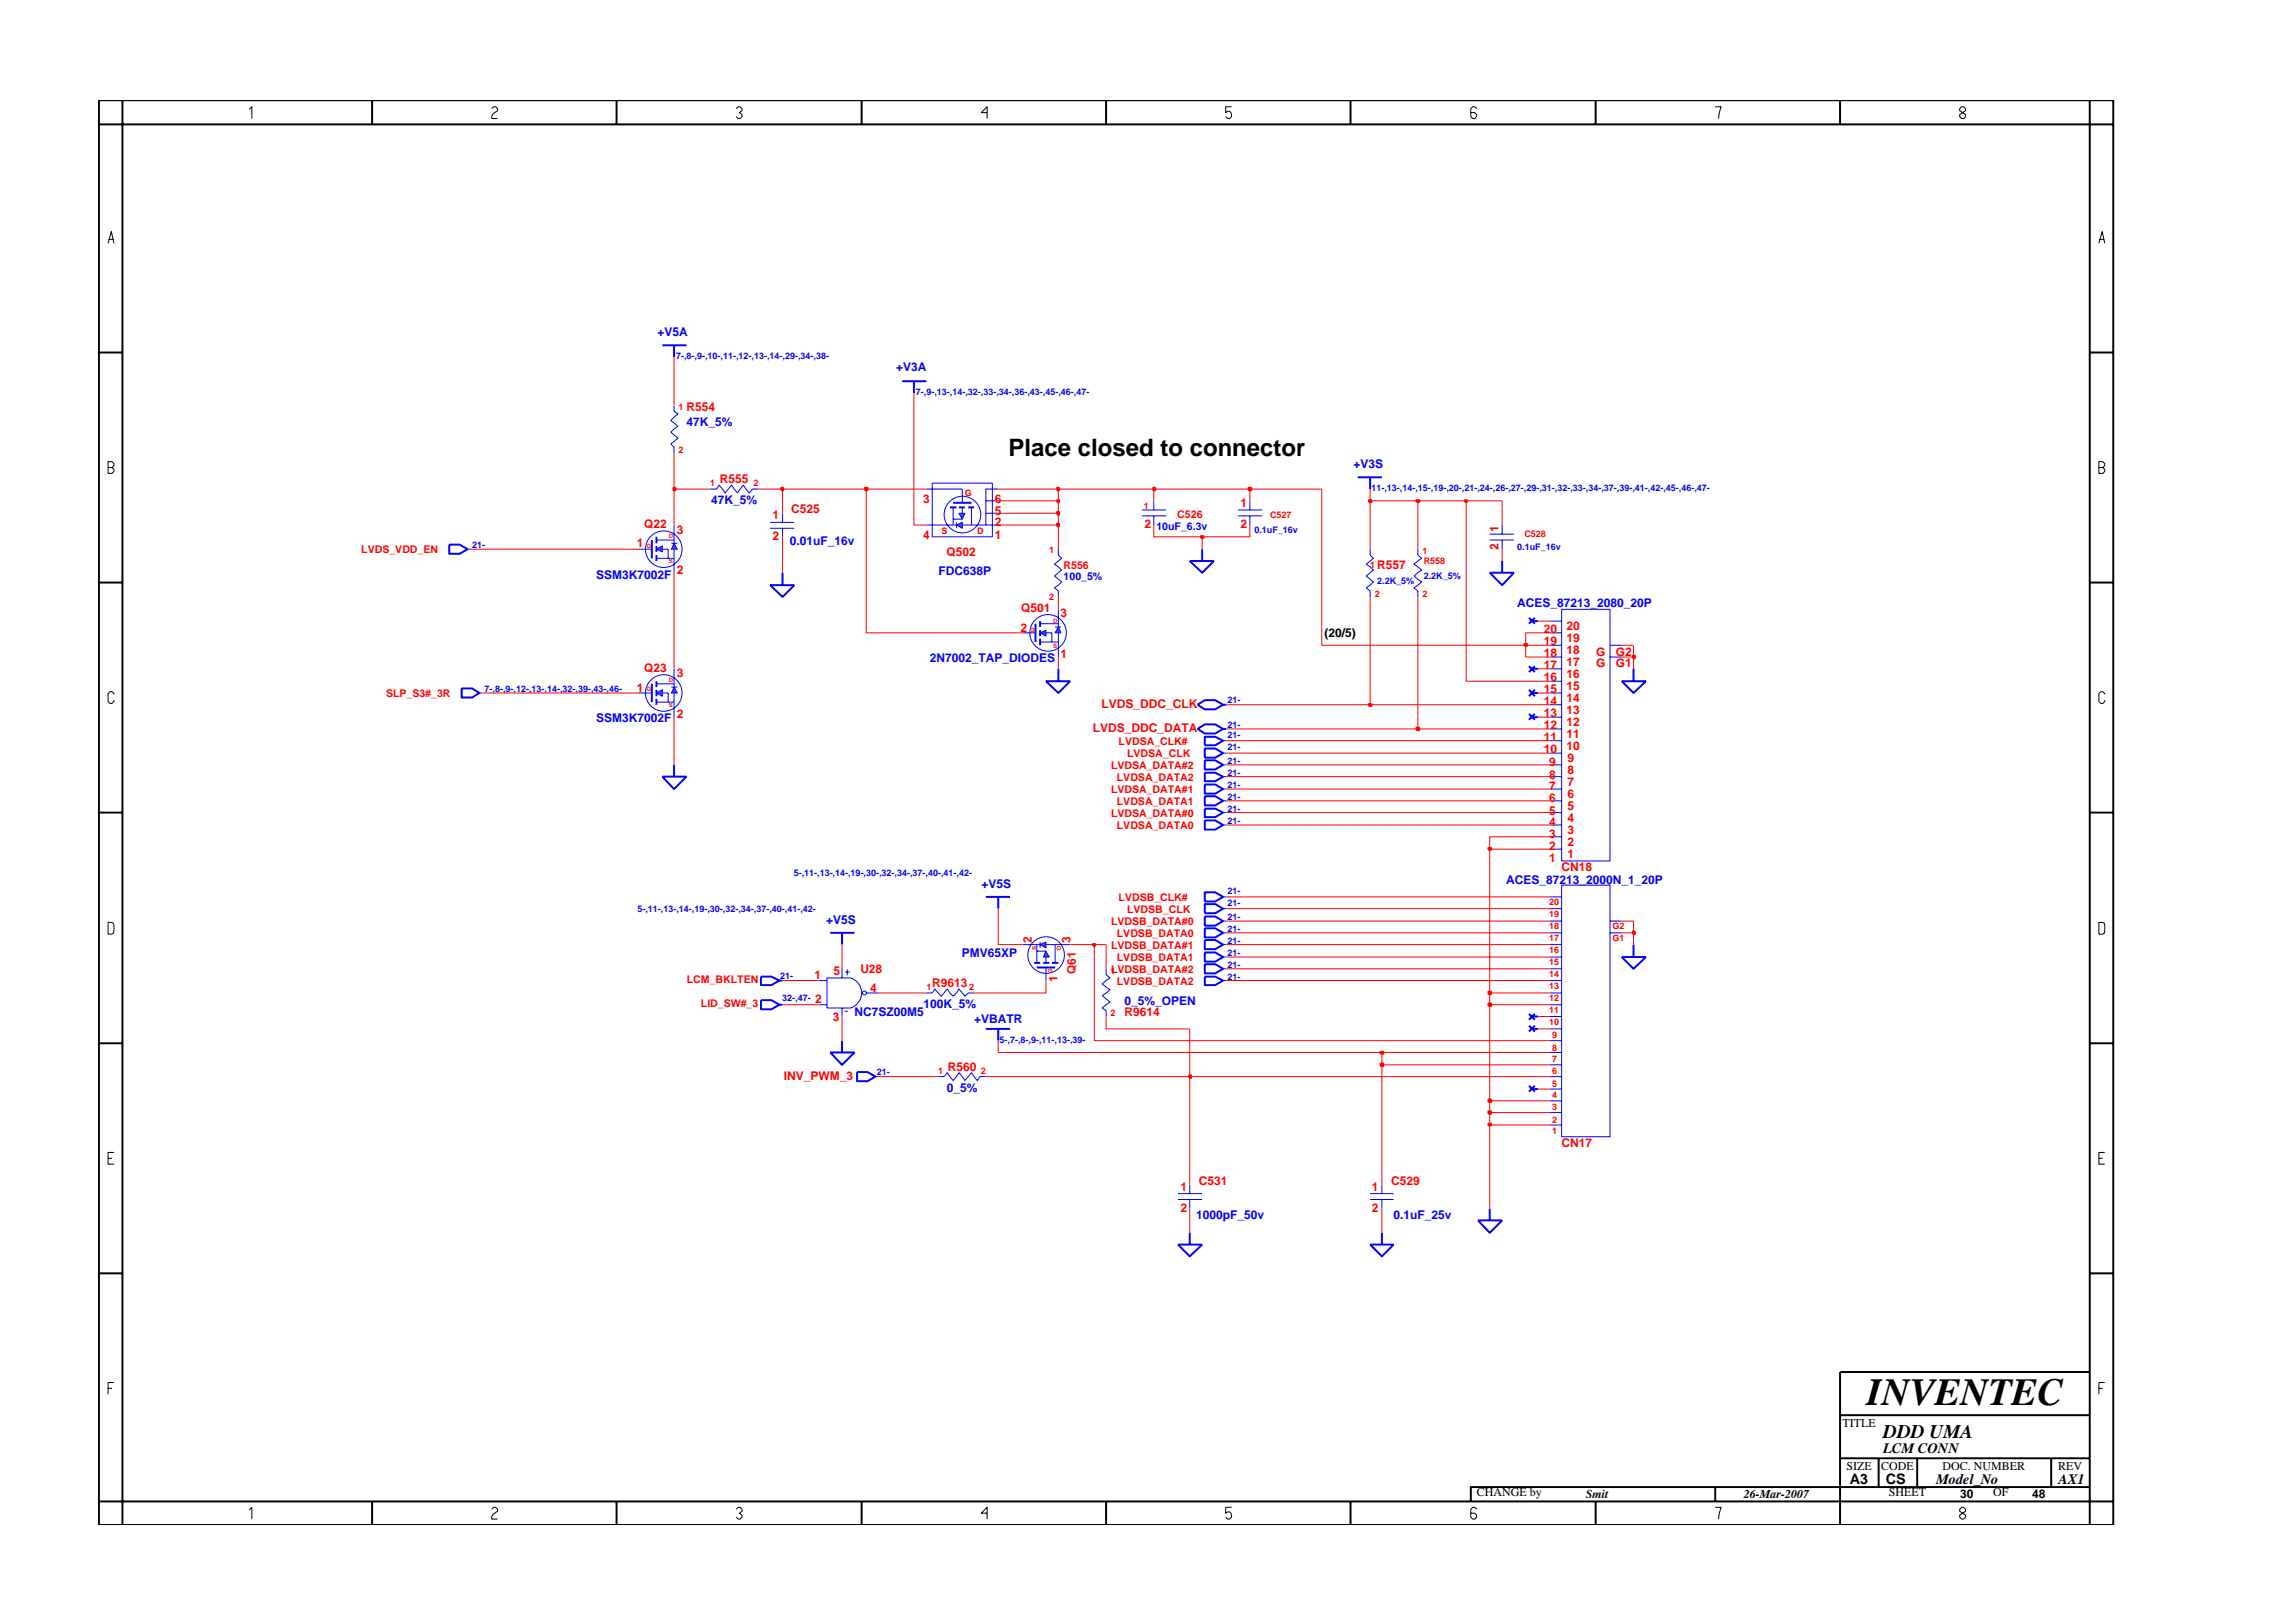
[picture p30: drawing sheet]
<svg xmlns="http://www.w3.org/2000/svg" width="297mm" height="210mm" viewBox="0 0 297 210" stroke-linecap="round" stroke-linejoin="round" font-family="sans-serif">
<defs><g id="words">
<text font-size="5" x="241.8" y="182">INVENTEC</text>
<text font-size="3.1" x="130.6" y="59.1">Place closed to connector</text>
<text font-size="2.5" x="244" y="186.3">DDD UMA</text>
<g font-size="1.9">
<text x="244" y="188.2">LCM CONN</text>
<text x="239.6" y="192.2">A3</text>
<text x="244.3" y="192.3">CS</text>
<text x="250.8" y="192.2">Model_No</text>
<text x="266.6" y="192.2">AX1</text>
</g>
<g font-size="1.6" fill="#00f">
<text x="85.2" y="43.5">+V5A</text>
<text x="116.1" y="48">+V3A</text>
<text x="88.9" y="55.2">47K_5%</text>
<text x="92.1" y="65.3">47K_5%</text>
<text x="175.3" y="60.6">+V3S</text>
<text x="102.3" y="70.6">0.01uF_16v</text>
<text x="77.2" y="75">SSM3K7002F</text>
<text x="121.6" y="74.5">FDC638P</text>
<text x="196.5" y="78.7">ACES_87213_2080_20P</text>
<text x="120.4" y="85.8">2N7002_TAP_DIODES</text>
<text x="77.2" y="93.6">SSM3K7002F</text>
<text x="107" y="119.7">+V5S</text>
<text x="127.2" y="115">+V5S</text>
<text x="195.1" y="114.5">ACES_87213_2000N_1_20P</text>
<text x="124.6" y="124">PMV65XP</text>
<text x="110.7" y="131.7">NC7SZ00M5</text>
<text x="119.6" y="130.6">100K_5%</text>
<text x="145.7" y="130.2">0_5%_OPEN</text>
<text x="126.2" y="132.5">+VBATR</text>
<text x="122.7" y="141.4">0_5%</text>
<text x="155" y="157.9">1000pF_50v</text>
<text x="180.5" y="157.9">0.1uF_25v</text>
</g>
<g font-size="1.6" fill="#f00">
<text x="88.9" y="53.3">R554</text>
<text x="93.3" y="62.6">R555</text>
<text x="119.6" y="65.1">3</text>
<text x="128.9" y="65.1">6</text>
<text x="160.7" y="65.7">1</text>
<text x="82.5" y="70.9">1</text>
<text x="83.5" y="68.4">Q22</text>
<text x="87.7" y="69.1">3</text>
<text x="100.1" y="67.3">1</text>
<text x="100.1" y="69.9">2</text>
<text x="102.5" y="66.5">C525</text>
<text x="119.6" y="69.8">4</text>
<text x="122.6" y="72">Q502</text>
<text x="128.9" y="69.8">1</text>
<text x="128.9" y="68.2">2</text>
<text x="128.9" y="66.7">5</text>
<text x="148.3" y="68.4">2</text>
<text x="160.7" y="68.4">2</text>
<text x="194.1" y="71.3" transform="rotate(-90 194.1 71.3)">2</text>
<text x="194.1" y="68.9" transform="rotate(-90 194.1 68.9)">1</text>
<text x="87.7" y="74.4">2</text>
<text x="178.4" y="73.7">R557</text>
<text x="132.2" y="81.8">2</text>
<text x="132.3" y="79.3">Q501</text>
<text x="137.4" y="80">3</text>
<text x="200" y="83.6">19</text>
<text x="200" y="82">20</text>
<text x="202.9" y="83.1">19</text>
<text x="202.9" y="81.6">20</text>
<text x="82.5" y="89.6">1</text>
<text x="83.5" y="87.1">Q23</text>
<text x="87.7" y="87.7">3</text>
<text x="137.4" y="85.2">1</text>
<text x="200" y="85.1">18</text>
<text x="200" y="89.8">15</text>
<text x="200" y="88.3">16</text>
<text x="200" y="86.6">17</text>
<text x="202.9" y="89.4">15</text>
<text x="202.9" y="87.8">16</text>
<text x="202.9" y="86.3">17</text>
<text x="202.9" y="84.8">18</text>
<text x="206.8" y="86.5">G</text>
<text x="206.8" y="84.9">G</text>
<text x="209.3" y="86.4">G1</text>
<text x="209.3" y="84.9">G2</text>
<text x="87.7" y="93">2</text>
<text x="141.6" y="94.8">LVDS_DDC_DATA</text>
<text x="142.7" y="91.7">LVDS_DDC_CLK</text>
<text x="200" y="96">11</text>
<text x="200" y="94.4">12</text>
<text x="200" y="92.9">13</text>
<text x="200" y="91.3">14</text>
<text x="202.9" y="95.6">11</text>
<text x="202.9" y="94.1">12</text>
<text x="202.9" y="92.5">13</text>
<text x="202.9" y="90.9">14</text>
<text x="200" y="97.6">10</text>
<text x="200.7" y="100.9">8</text>
<text x="200.7" y="99.3">9</text>
<text x="202.9" y="97.1">10</text>
<text x="203" y="101.8">7</text>
<text x="203" y="100.3">8</text>
<text x="203" y="98.7">9</text>
<text x="200.7" y="105.5">5</text>
<text x="200.7" y="103.9">6</text>
<text x="200.7" y="102.4">7</text>
<text x="200.7" y="107">4</text>
<text x="203" y="103.4">6</text>
<text x="203" y="106.4">4</text>
<text x="203" y="104.9">5</text>
<text x="200.7" y="110.2">2</text>
<text x="200.7" y="108.6">3</text>
<text x="200.7" y="111.7">1</text>
<text x="202.3" y="112.9">CN18</text>
<text x="203" y="109.6">2</text>
<text x="203" y="108">3</text>
<text x="203" y="111.2">1</text>
<text x="133.7" y="122.2" transform="rotate(-90 133.7 122.2)">2</text>
<text x="138.7" y="122.1" transform="rotate(-90 138.7 122.1)">3</text>
<text x="105.5" y="126.9">1</text>
<text x="105.6" y="130">2</text>
<text x="108" y="126.3">5</text>
<text x="111.4" y="126.1">U28</text>
<text x="112.7" y="128.5">4</text>
<text x="120.8" y="127.9">R9613</text>
<text x="137" y="127.2" transform="rotate(-90 137 127.2)">1</text>
<text x="139.3" y="126.2" transform="rotate(-90 139.3 126.2)">Q61</text>
<text x="145.7" y="131.7">R9614</text>
<text x="107.9" y="132.3">3</text>
<text x="101.5" y="139.9">INV_PWM_3</text>
<text x="122.8" y="138.7">R560</text>
<text x="202.3" y="148.6">CN17</text>
<text x="152.9" y="154.3">1</text>
<text x="155.3" y="153.5">C531</text>
<text x="177.7" y="154.3">1</text>
<text x="180.2" y="153.5">C529</text>
<text x="152.9" y="157">2</text>
<text x="177.7" y="157">2</text>
</g>
<g font-size="1.6">
<text x="171.6" y="82.6">(20/5)</text>
<text x="238.7" y="184.8">TITLE</text>
<text x="239.2" y="190.4">SIZE</text>
<text x="243.7" y="190.4">CODE</text>
<text x="251.6" y="190.4">DOC. NUMBER</text>
<text x="266.6" y="190.4">REV</text>
<text x="191.3" y="193.9">CHANGE by</text>
<text x="205.4" y="194.1">Smit</text>
<text x="225.9" y="194.1">26-Mar-2007</text>
<text x="244.7" y="193.9">SHEET</text>
<text x="253.9" y="194.1">30</text>
<text x="258.2" y="193.9">OF</text>
<text x="263.3" y="194.1">48</text>
</g>
<g font-size="1.4" fill="#f00">
<text x="46.8" y="71.7">LVDS_VDD_EN</text>
<text x="152.5" y="67.2">C526</text>
<text x="137.8" y="73.7">R556</text>
<text x="50" y="90.3">SLP_S3#_3R</text>
<text x="143.9" y="99.6">LVDSA_DATA#2</text>
<text x="144.7" y="101.1">LVDSA_DATA2</text>
<text x="144.9" y="96.5">LVDSA_CLK#</text>
<text x="146" y="98.1">LVDSA_CLK</text>
<text x="143.9" y="105.8">LVDSA_DATA#0</text>
<text x="143.9" y="102.7">LVDSA_DATA#1</text>
<text x="144.7" y="107.4">LVDSA_DATA0</text>
<text x="144.7" y="104.3">LVDSA_DATA1</text>
<text x="143.9" y="119.8">LVDSB_DATA#0</text>
<text x="144.9" y="116.7">LVDSB_CLK#</text>
<text x="146" y="118.2">LVDSB_CLK</text>
<text x="143.9" y="122.9">LVDSB_DATA#1</text>
<text x="144.7" y="124.5">LVDSB_DATA1</text>
<text x="144.7" y="121.4">LVDSB_DATA0</text>
<text x="89" y="127.4">LCM_BKLTEN</text>
<text x="90.8" y="130.5">LID_SW#_3</text>
<text x="143.9" y="126">LVDSB_DATA#2</text>
<text x="144.7" y="127.5">LVDSB_DATA2</text>
</g>
<g font-size="1.4" fill="#00f">
<text x="149.8" y="68.6">10uF_6.3v</text>
<text x="137.8" y="75.1">100_5%</text>
</g>
<g font-size="1.2" fill="#00f">
<text x="87.6" y="46.5">7-,8-,9-,10-,11-,12-,13-,14-,29-,34-,38-</text>
<text x="118.6" y="51.2">7-,9-,13-,14-,32-,33-,34-,36-,43-,45-,46-,47-</text>
<text x="177.7" y="63.6">11-,13-,14-,15-,19-,20-,21-,24-,26-,27-,29-,31-,32-,33-,34-,37-,39-,41-,42-,45-,46-,47-</text>
<text x="61.2" y="71">21-</text>
<text x="162.5" y="69">0.1uF_16v</text>
<text x="196.5" y="71.3">0.1uF_16v</text>
<text x="178.4" y="75.6">2.2K_5%</text>
<text x="184.4" y="75">2.2K_5%</text>
<text x="62.8" y="89.7">7-,8-,9-,12-,13-,14-,32-,39-,43-,46-</text>
<text x="159" y="91.1">21-</text>
<text x="159" y="95.6">21-</text>
<text x="159" y="94.3">21-</text>
<text x="159" y="100.5">21-</text>
<text x="159" y="99">21-</text>
<text x="159" y="97.2">21-</text>
<text x="159" y="103.7">21-</text>
<text x="159" y="102.1">21-</text>
<text x="159" y="105.2">21-</text>
<text x="159" y="106.7">21-</text>
<text x="102.8" y="113.4">5-,11-,13-,14-,19-,30-,32-,34-,37-,40-,41-,42-</text>
<text x="82.6" y="118.1">5-,11-,13-,14-,19-,30-,32-,34-,37-,40-,41-,42-</text>
<text x="159" y="117.3">21-</text>
<text x="159" y="119.2">21-</text>
<text x="159" y="115.8">21-</text>
<text x="159" y="125.4">21-</text>
<text x="159" y="122.3">21-</text>
<text x="159" y="120.8">21-</text>
<text x="159" y="123.8">21-</text>
<text x="101" y="126.8">21-</text>
<text x="101.3" y="129.7">32-,47-</text>
<text x="159" y="126.9">21-</text>
<text x="129.5" y="135.1">5-,7-,8-,9-,11-,13-,39-</text>
<text x="113.6" y="139.3">21-</text>
</g>
<g font-size="1.2" fill="#f00">
<text x="87.9" y="53.1">1</text>
<text x="87.9" y="58.7">2</text>
<text x="92" y="62.9">1</text>
<text x="97.6" y="62.9">2</text>
<text x="125" y="64.2">G</text>
<text x="148.2" y="65.9">1</text>
<text x="121.9" y="69.2">S</text>
<text x="126.6" y="69.2">D</text>
<text x="135.9" y="71.7">1</text>
<text x="164.5" y="67.2">C527</text>
<text x="184.3" y="71.8">1</text>
<text x="197.5" y="69.6">C528</text>
<text x="135.9" y="77.8">2</text>
<text x="177.5" y="73.5">1</text>
<text x="178.1" y="77.3">2</text>
<text x="184.3" y="77.3">2</text>
<text x="184.4" y="73.1">R558</text>
<text x="200.7" y="117.2">20</text>
<text x="200.7" y="118.8">19</text>
<text x="200.7" y="125">15</text>
<text x="200.7" y="123.5">16</text>
<text x="200.7" y="121.9">17</text>
<text x="200.7" y="120.4">18</text>
<text x="208.9" y="121.9">G1</text>
<text x="208.9" y="120.4">G2</text>
<text x="120" y="128.2">1</text>
<text x="125.5" y="128.2">2</text>
<text x="143.9" y="126.2">1</text>
<text x="143.9" y="131.7">2</text>
<text x="200.7" y="129.7">12</text>
<text x="200.7" y="128.2">13</text>
<text x="200.7" y="126.6">14</text>
<text x="200.7" y="131.2">11</text>
<text x="200.7" y="132.8">10</text>
<text x="201.1" y="137.6">7</text>
<text x="201.1" y="136.1">8</text>
<text x="201.1" y="134.5">9</text>
<text x="121.5" y="139.1">1</text>
<text x="127.1" y="139.1">2</text>
<text x="201.1" y="143.8">3</text>
<text x="201.1" y="142.3">4</text>
<text x="201.1" y="140.8">5</text>
<text x="201.1" y="139.2">6</text>
<text x="201.1" y="145.4">2</text>
<text x="201.1" y="147">1</text>
</g>
<g font-size=".8" fill="#f00">
<text x="83.8" y="70.9">G</text>
<text x="86.6" y="69.8">D</text>
<text x="86.6" y="73">S</text>
<text x="133.5" y="81.9">G</text>
<text x="136.4" y="80.7">D</text>
<text x="136.4" y="83.9">S</text>
<text x="83.8" y="89.6">G</text>
<text x="86.6" y="88.4">D</text>
<text x="86.6" y="91.6">S</text>
<text x="134.3" y="123" transform="rotate(-90 134.3 123)">S</text>
<text x="137.5" y="123" transform="rotate(-90 137.5 123)">D</text>
<text x="136.3" y="126" transform="rotate(-90 136.3 126)">G</text>
</g>
</g></defs>
<path d="M123.5 65.1h2.3M156.1 95.4h1.3l1 .6-1 .5h-1.3z" fill="none" stroke="#00f" stroke-width=".25"/>
<path d="M124.7 63.4v1.7M158.4 96h.5" fill="none" stroke="#00f" stroke-width=".13"/>
<path d="M123.9 68l.8-.3v.7z" fill="#3c3cc8"/>
<path d="M123.9 68l.8-.3v.7zM123.9 67.7v.7" fill="none" stroke="#00f" stroke-width=".13"/>
<path d="M124.2 66.5h.8l-.3 .8z" fill="#3c3cc8"/>
<g fill="none" stroke="#00f" stroke-width=".13">
<path d="M60.6 71.1h.3M92 63.4h.8l.4-.5 .7 1 .9-1 .7 1 .8-1 .8 1 .4-.5h.7M120 68h3.9M120 63.4h4.7M120.8 62.6h7.8v6.9h-7.8zM123.5 65.7v2.3M123.5 67.3h1.2M124.2 66.5h.8l-.3 .8zM124.7 68h4.6M124.7 65.7v.8M125.8 65.7v2.3M127.7 64.9h1.6"/>
<path d="M127.7 66.5h1.6M129.3 63.4h-1.6v4.6M160.4 66.1h3.1M160.4 66.8h3.1M161.9 64.9v1.2M161.9 66.8v1.2M62.1 89.8h.4M132.4 82h1.7M158.4 100.6h.5M158.4 117.7h.5M158.4 119.3h.5M158.4 124h.5"/>
<circle cx="124.7" cy="66.7" r="2.37"/>
</g>
<g fill="none" stroke="#00f" stroke-width=".25">
<path d="M116.9 49.4h3.1M118.4 49.4v1.5M58.2 70.6h1.3l1.1 .5-1.1 .6h-1.3zM123 65.7h.9M124.2 65.7h.8M125.4 65.7h.8M154.1 72.7h3.2l-1.6 1.5zM155.7 71.1v1.6M193 74.2h3.1l-1.5 1.6zM194.6 72.7v1.5M59.8 89.2h1.4l.9 .6-.9 .6h-1.4zM134.1 80.8v2.4"/>
<path d="M135.5 88.3h3.1l-1.5 1.5zM137.1 86.6v1.7M198.1 80l.7 .8M198.4 80.5h.8M198.8 80l-.7 .8M156.1 100.1h1.3l1 .5-1 .6h-1.3zM156.1 117.1h1.3l1 .6-1 .6h-1.3zM156.1 118.7h1.3l1 .6-1 .6h-1.3zM98.6 126.5h1.3l1.1 .5-1.1 .6h-1.3zM101 127h.4M107.6 120.8h3.1M109.1 120.8v1.6"/>
<path d="M156.1 123.4h1.3l1 .6-1 .6h-1.3zM198.1 132.9l.7 .7M198.4 133.3h.8M198.8 132.9l-.7 .7"/>
</g>
<path d="M137.1 81.2l.3 .8h-.7z" fill="#3c3cc8"/>
<path d="M136.7 81.2h.7M137.1 81.2l.3 .8h-.7z" fill="none" stroke="#00f" stroke-width=".13"/>
<path d="M134.7 82l.8-.4v.8z" fill="#3c3cc8"/>
<g fill="none" stroke="#00f" stroke-width=".13">
<path d="M137.1 78.9v2.3M82.7 89.8h1.7M134.7 82l.8-.4v.8zM134.7 83.2h2.4M134.7 80.8h2.4M135.5 82h.8v1.2M137.1 82v3.1M158.4 97.6h.5M158.4 106.9h.5M121.5 139.5h.8l.4-.5 .8 1 .7-1 .8 1 .8-1 .8 1 .3-.5h.8"/>
<circle cx="135.8" cy="82" r="2.37"/>
</g>
<g fill="none" stroke="#00f" stroke-width=".25">
<path d="M84.4 88.6v2.4M134.7 80.5v.7M134.7 81.6v.8M134.7 82.7v.9M156.1 97h1.3l1 .6-1 .6h-1.3zM198.1 89.4l.7 .8M198.4 89.8h.8M198.8 89.4l-.7 .8M127.7 116.2h3.1M129.3 116.2v1.5M156.1 106.3h1.3l1 .6-1 .6h-1.3zM98.6 129.6h1.3l1.1 .6-1.1 .6h-1.3z"/>
<path d="M101 130.2h.4M154.1 159.7v1.5M191.5 158.1h3.1l-1.6 1.6zM193 156.6v1.5M198.1 140.7l.7 .7M198.4 141.1h.8M198.8 140.7l-.7 .7M152.6 161.2h3.1l-1.6 1.6z"/>
</g>
<path d="M87.3 89l.4 .8h-.7z" fill="#3c3cc8"/>
<path d="M87 89h.7M87.3 89l.4 .8h-.7z" fill="none" stroke="#00f" stroke-width=".13"/>
<path d="M85 89.8l.8-.4v.8z" fill="#3c3cc8"/>
<g fill="none" stroke="#00f" stroke-width=".13">
<path d="M99.8 67.7h3.1M99.8 68.4h3.1M101.4 66.5v1.2M101.4 68.4v1.1M85 89.8l.8-.4v.8zM85 91h2.3M85 88.6h2.3M85.8 89.8h.8v1.2M87.3 86.6v2.4M87.3 89.8v3.1M135.5 125.3v1.7"/>
<circle cx="86" cy="89.8" r="2.37"/>
</g>
<path d="M85 88.3v.7M85 89.4v.8M85 90.5v.8M107.6 136.3h3.1l-1.6 1.7zM109.1 134.8v1.5M134.3 125.3h2.4" fill="none" stroke="#00f" stroke-width=".25"/>
<path d="M134.7 122.4l.8-.4v.8z" fill="#3c3cc8"/>
<path d="M134.7 122.4l.8-.4v.8zM134.7 122v.8" fill="none" stroke="#00f" stroke-width=".13"/>
<path d="M135.5 123.2l.4 .8h-.7z" fill="#3c3cc8"/>
<g fill="none" stroke="#00f" stroke-width=".13">
<path d="M82.7 71.1h1.7M137.1 71.1v.8l.4 .4-.9 .8 .9 .8-.9 .7 .9 .8-.9 .7 .5 .5v.7M147.9 66.1h3.2M147.9 66.8h3.2M149.5 64.9v1.2M149.5 66.8v1.2M193 69.2h3.1M193 70h3.1M194.6 68v1.2M194.6 70v1.1M158.4 105.3h.5M120 128.6h.8l.3-.5 .8 1 .8-1 .8 1 .7-1 .8 1 .4-.5h.8"/>
<path d="M132.4 122.4h2.3M134.3 122.4v2.3M134.3 123.2h1.2M135.5 123.2l.4 .8h-.7zM135.5 122.4h3.1M135.5 124v.7M136.7 122.4v2.3M158.4 122.4h.5M158.4 120.8h.5"/>
<circle cx="135.5" cy="123.7" r="2.37"/>
</g>
<g fill="none" stroke="#00f" stroke-width=".25">
<path d="M84.4 70v2.3M99.8 75.8h3.1l-1.5 1.5zM101.4 74.2v1.6M175.9 61.8h3.1M177.5 61.8v1.6M156.1 104.8h1.3l1 .5-1 .6h-1.3zM134 124.7h.7M135.2 124.7h.7M136.3 124.7h.8M156.1 121.8h1.3l1 .6-1 .6h-1.3zM156.1 120.3h1.3l1 .5-1 .6h-1.3zM198.1 131.3l.7 .8"/>
<path d="M198.4 131.7h.8M198.8 131.3l-.7 .8"/>
</g>
<path d="M87.3 70.4l.4 .7h-.7z" fill="#3c3cc8"/>
<path d="M87 70.4h.7M87.3 70.4l.4 .7h-.7z" fill="none" stroke="#00f" stroke-width=".13"/>
<path d="M85 71.1l.8-.4v.8z" fill="#3c3cc8"/>
<g fill="none" stroke="#00f" stroke-width=".13">
<path d="M87.3 52.5v.8l.5 .3-.9 .9 .9 .7-.9 .8 .9 .8-.9 .7 .4 .4v.8M85 71.1l.8-.4v.8zM85 72.3h2.3M85 70h2.3M85.8 71.1h.8v1.2M87.3 68v2.4M87.3 71.1v3.1M177.5 71.1v.8l.4 .4-.9 .8 .9 .8-.9 .7 .9 .8-.9 .7 .5 .5v.7M183.7 71.1v.8l.5 .4-1 .8 1 .8-1 .7 1 .8-1 .7 .5 .5v.7M202.3 78.9h6.3v32.6h-6.3zM158.4 99.1h.5M200.8 99.1h1.5"/>
<path d="M200.8 96h1.5M200.8 97.6h1.5M200.8 92.9h1.5M200.8 94.4h1.5M200.8 89.8h1.5M200.8 91.3h1.5M200.8 86.6h1.5M200.8 88.3h1.5M200.8 83.6h1.5M200.8 85.1h1.5M200.8 80.5h1.5M200.8 82h1.5"/>
<path d="M208.6 83.6h1.5M208.6 85.1h1.5M158.4 116.2h.5M158.4 102.2h.5M158.4 103.7h.5M200.8 119.3h1.5M200.8 116.2h1.5M200.8 117.7h1.5M200.8 108.4h1.5M200.8 110h1.5M200.8 105.3h1.5M200.8 106.9h1.5"/>
<path d="M200.8 102.2h1.5M200.8 103.7h1.5M200.8 100.6h1.5M202.3 114.7h6.3v32.6h-6.3zM208.6 119.3h1.5M106 127h1.1M106 130.2h1.1M109.1 125.5v1.2M109.1 130.6v1.1M109.4 131h.4M109.5 125.9h.6M109.8 125.6v.8"/>
<path d="M110.2 126.7a2.03 2.03 0 0 1 1.4 1.9 2.03 2.03 0 0 1-1.4 2M110.3 126.7h-3.2v3.9h3.2M112.2 128.6h1.5M113.4 139.5h.3M143.3 125.5v.8l.5 .4-1 .8 1 .7-1 .8 1 .8-1 .8 .5 .3v.8M158.4 127h.5M158.4 125.5h.5M200.8 139.5h1.5M200.8 127h1.5M200.8 125.5h1.5M200.8 138h1.5M200.8 134.8h1.5"/>
<path d="M200.8 136.3h1.5M200.8 131.7h1.5M200.8 133.3h1.5M200.8 128.6h1.5M200.8 130.2h1.5M200.8 122.4h1.5M200.8 124h1.5M200.8 120.8h1.5M208.6 120.8h1.5M152.6 154.6h3.1M152.6 155.4h3.1M154.1 153.4v1.2"/>
<path d="M154.1 155.4v1.2M177.5 154.6h3M177.5 155.4h3M179 153.4v1.2M179 155.4v1.2M200.8 144.1h1.5M200.8 145.7h1.5M200.8 141.1h1.5M200.8 142.6h1.5"/>
<circle cx="86" cy="71.1" r="2.37"/>
<circle cx="112" cy="128.6" r=".25"/>
</g>
<g fill="none" stroke="#00f" stroke-width=".25">
<path d="M85.8 44.7h3.1M87.3 44.7v1.6M85 69.5v.9M85 70.7v.8M85 71.9v.8M87.3 99.1v1.5M155.1 94.4l1-.6h1.3l1 .6-1 .6h-1.3zM155.1 91.3l1-.6h1.3l1 .6-1 .6h-1.3zM156.1 98.5h1.3l1 .6-1 .6h-1.3zM158.4 94.4h.5M158.4 91.3h.5M198.1 92.5l.7 .7"/>
<path d="M198.1 86.3l.7 .8M198.4 92.9h.8M198.4 86.6h.8M198.8 92.5l-.7 .7M198.8 86.3l-.7 .8M210.1 88.3h3.1l-1.6 1.5zM211.6 86.6v1.7M85.8 100.6h3.1l-1.6 1.6zM156.1 115.6h1.3l1 .6-1 .6h-1.3zM156.1 101.6h1.3l1 .6-1 .6h-1.3zM156.1 103.2h1.3l1 .5-1 .6h-1.3zM111 138.9h1.4l1 .6-1 .6h-1.4z"/>
<path d="M127.7 133.3h3.1M129.3 133.3v1.5M156.1 126.5h1.3l1 .5-1 .6h-1.3zM156.1 124.9h1.3l1 .6-1 .6h-1.3zM210.1 124h3.1l-1.6 1.5zM211.6 122.4v1.6M179 159.7v1.5M177.5 161.2h3l-1.5 1.6z"/>
</g>
<path d="M154.1 139.5v13.9M179 138v15.4M154.1 156.6v3.1M179 156.6v3.1M193 145.7v10.9" fill="none" stroke="#f00" stroke-width=".13"/>
<path d="M192.8 145.6h.4v.2h-.4z" fill="#8e2323"/>
<path d="M192.8 145.6h.4v.2h-.4z" fill="none" stroke="#f00" stroke-width=".25"/>
<path d="M193 144.1v1.6h7.8" fill="none" stroke="#f00" stroke-width=".13"/>
<path d="M192.8 144h.4v.3h-.4z" fill="#8e2323"/>
<path d="M192.8 144h.4v.3h-.4z" fill="none" stroke="#f00" stroke-width=".25"/>
<path d="M193 142.6v1.5h7.8" fill="none" stroke="#f00" stroke-width=".13"/>
<path d="M192.8 142.4h.4v.4h-.4z" fill="#8e2323"/>
<path d="M192.8 142.4h.4v.4h-.4z" fill="none" stroke="#f00" stroke-width=".25"/>
<path d="M113.7 139.5h7.8M127.7 139.5h26.4M193 130.2v12.4h7.8M199.2 141.1h1.6" fill="none" stroke="#f00" stroke-width=".13"/>
<path d="M154 139.3h.3v.3h-.3z" fill="#8e2323"/>
<path d="M154 139.3h.3v.3h-.3z" fill="none" stroke="#f00" stroke-width=".25"/>
<path d="M154.1 133.3v6.2h46.7" fill="none" stroke="#f00" stroke-width=".13"/>
<path d="M178.8 137.8h.4v.3h-.4z" fill="#8e2323"/>
<path d="M178.8 137.8h.4v.3h-.4z" fill="none" stroke="#f00" stroke-width=".25"/>
<path d="M129.3 134.8v1.5h49.7v1.7h21.8" fill="none" stroke="#f00" stroke-width=".13"/>
<path d="M178.8 136.3h.4v.2h-.4z" fill="#8e2323"/>
<path d="M178.8 136.3h.4v.2h-.4z" fill="none" stroke="#f00" stroke-width=".25"/>
<path d="M101.4 130.2h4.6M109.1 131.7v3.1M141.8 122.4v12.4h59M143.3 131.7v1.6h10.8M179 136.3h21.8M199.2 133.3h1.6M199.2 131.7h1.6" fill="none" stroke="#f00" stroke-width=".13"/>
<path d="M192.8 130h.4v.3h-.4z" fill="#8e2323"/>
<path d="M192.8 130h.4v.3h-.4z" fill="none" stroke="#f00" stroke-width=".25"/>
<path d="M113.7 128.6h6.3M135.5 127v1.6h-9.3M193 128.6v1.6h7.8" fill="none" stroke="#f00" stroke-width=".13"/>
<path d="M192.8 128.5h.4v.3h-.4z" fill="#8e2323"/>
<path d="M192.8 128.5h.4v.3h-.4z" fill="none" stroke="#f00" stroke-width=".25"/>
<path d="M129.3 117.7v4.7h3.1M193 110v18.6h7.8M101.4 127h4.6M109.1 122.4v3.1M138.6 122.4h3.2M143.3 122.4v3.1M158.9 127h41.9M158.9 125.5h41.9M158.9 124h41.9" fill="none" stroke="#f00" stroke-width=".13"/>
<path d="M141.6 122.3h.2v.2h-.2z" fill="#8e2323"/>
<path d="M141.6 122.3h.2v.2h-.2z" fill="none" stroke="#f00" stroke-width=".25"/>
<path d="M141.8 122.4h1.5M158.9 122.4h41.9M158.9 120.8h41.9M210.1 120.8h1.5v1.6" fill="none" stroke="#f00" stroke-width=".13"/>
<path d="M211.5 120.7h.3v.3h-.3z" fill="#8e2323"/>
<path d="M211.5 120.7h.3v.3h-.3z" fill="none" stroke="#f00" stroke-width=".25"/>
<path d="M158.9 119.3h41.9M158.9 117.7h41.9M158.9 116.2h41.9M210.1 119.3h1.5v1.5" fill="none" stroke="#f00" stroke-width=".13"/>
<path d="M192.8 109.8h.4v.3h-.4z" fill="#8e2323"/>
<path d="M192.8 109.8h.4v.3h-.4z" fill="none" stroke="#f00" stroke-width=".25"/>
<path d="M87.3 92.9v6.2M158.9 99.1h41.9M158.9 97.6h41.9M158.9 96h41.9M158.9 94.4h24.8M158.9 106.9h41.9M158.9 105.3h41.9M158.9 103.7h41.9M158.9 102.2h41.9M158.9 100.6h41.9M200.8 108.4h-7.8v1.6h7.8" fill="none" stroke="#f00" stroke-width=".13"/>
<path d="M183.5 94.3h.3v.3h-.3z" fill="#8e2323"/>
<path d="M183.5 94.3h.3v.3h-.3z" fill="none" stroke="#f00" stroke-width=".25"/>
<path d="M183.7 77.3v17.1h17.1M158.9 91.3h18.6M199.2 92.9h1.6" fill="none" stroke="#f00" stroke-width=".13"/>
<path d="M177.3 91.2h.4v.3h-.4z" fill="#8e2323"/>
<path d="M177.3 91.2h.4v.3h-.4z" fill="none" stroke="#f00" stroke-width=".25"/>
<path d="M87.3 74.2v12.4M177.5 77.3v14h23.3M189.9 64.9v23.4h10.9M62.5 89.8h20.2M137.1 85.1v1.5M197.6 83.6v1.5h3.2M199.2 89.8h1.6M199.2 86.6h1.6M210.1 85.1h1.5v1.5" fill="none" stroke="#f00" stroke-width=".13"/>
<path d="M211.5 84.9h.3v.4h-.3z" fill="#8e2323"/>
<path d="M211.5 84.9h.3v.4h-.3z" fill="none" stroke="#f00" stroke-width=".25"/>
<path d="M171.2 63.4v20.2h26.4M211.6 83.6v1.5" fill="none" stroke="#f00" stroke-width=".13"/>
<path d="M197.5 83.4h.3v.3h-.3z" fill="#8e2323"/>
<path d="M197.5 83.4h.3v.3h-.3z" fill="none" stroke="#f00" stroke-width=".25"/>
<path d="M60.9 71.1h21.8M101.4 69.5v4.7M112.2 63.4v18.6h20.2M137.1 68v3.1M137.1 77.3v1.6M149.5 68v1.5h6.2v1.6M177.5 64.9v6.2M183.7 64.9v6.2M194.6 71.1v1.6M199.2 80.5h1.6M200.8 82h-3.2v1.6h3.2M210.1 83.6h1.5" fill="none" stroke="#f00" stroke-width=".13"/>
<path d="M155.6 69.5h.3v.2h-.3z" fill="#8e2323"/>
<path d="M155.6 69.5h.3v.2h-.3z" fill="none" stroke="#f00" stroke-width=".25"/>
<path d="M118.4 50.9v17.1h1.6M87.3 63.4v4.6M129.3 68h7.8M161.9 68v1.5h-6.2" fill="none" stroke="#f00" stroke-width=".13"/>
<path d="M136.9 67.8h.3v.4h-.3z" fill="#8e2323"/>
<path d="M136.9 67.8h.3v.4h-.3z" fill="none" stroke="#f00" stroke-width=".25"/>
<path d="M101.4 63.4v3.1M129.3 66.5h7.8v1.5M194.6 64.9v3.1" fill="none" stroke="#f00" stroke-width=".13"/>
<path d="M136.9 66.3h.3v.4h-.3z" fill="#8e2323"/>
<path d="M136.9 66.3h.3v.4h-.3z" fill="none" stroke="#f00" stroke-width=".25"/>
<path d="M129.3 64.9h7.8v1.6" fill="none" stroke="#f00" stroke-width=".13"/>
<path d="M136.9 64.8h.3v.3h-.3z" fill="#8e2323"/>
<path d="M136.9 64.8h.3v.3h-.3z" fill="none" stroke="#f00" stroke-width=".25"/>
<path d="M137.1 63.4v1.5M149.5 63.4v1.5M161.9 63.4v1.5" fill="none" stroke="#f00" stroke-width=".13"/>
<path d="M177.3 64.8h.4v.3h-.4z" fill="#8e2323"/>
<path d="M177.3 64.8h.4v.3h-.4z" fill="none" stroke="#f00" stroke-width=".25"/>
<path d="M177.5 63.4v1.5h6.2" fill="none" stroke="#f00" stroke-width=".13"/>
<path d="M183.5 64.8h.3v.3h-.3z" fill="#8e2323"/>
<path d="M183.5 64.8h.3v.3h-.3z" fill="none" stroke="#f00" stroke-width=".25"/>
<path d="M183.7 64.9h6.2" fill="none" stroke="#f00" stroke-width=".13"/>
<path d="M189.8 64.8h.2v.3h-.2z" fill="#8e2323"/>
<path d="M189.8 64.8h.2v.3h-.2z" fill="none" stroke="#f00" stroke-width=".25"/>
<path d="M189.9 64.9h4.7" fill="none" stroke="#f00" stroke-width=".13"/>
<path d="M87.2 63.2h.3v.3h-.3z" fill="#8e2323"/>
<path d="M87.2 63.2h.3v.3h-.3z" fill="none" stroke="#f00" stroke-width=".25"/>
<path d="M87.3 58.7v4.7h4.7M98.2 63.4h3.2" fill="none" stroke="#f00" stroke-width=".13"/>
<path d="M101.2 63.2h.3v.3h-.3z" fill="#8e2323"/>
<path d="M101.2 63.2h.3v.3h-.3z" fill="none" stroke="#f00" stroke-width=".25"/>
<path d="M101.4 63.4h10.8" fill="none" stroke="#f00" stroke-width=".13"/>
<path d="M112 63.2h.4v.3h-.4z" fill="#8e2323"/>
<path d="M112 63.2h.4v.3h-.4z" fill="none" stroke="#f00" stroke-width=".25"/>
<path d="M112.2 63.4h7.8M129.3 63.4h7.8" fill="none" stroke="#f00" stroke-width=".13"/>
<path d="M136.9 63.2h.3v.3h-.3z" fill="#8e2323"/>
<path d="M136.9 63.2h.3v.3h-.3z" fill="none" stroke="#f00" stroke-width=".25"/>
<path d="M137.1 63.4h12.4" fill="none" stroke="#f00" stroke-width=".13"/>
<path d="M149.4 63.2h.2v.3h-.2z" fill="#8e2323"/>
<path d="M149.4 63.2h.2v.3h-.2z" fill="none" stroke="#f00" stroke-width=".25"/>
<path d="M149.5 63.4h12.4" fill="none" stroke="#f00" stroke-width=".13"/>
<path d="M161.7 63.2h.4v.3h-.4z" fill="#8e2323"/>
<path d="M161.7 63.2h.4v.3h-.4z" fill="none" stroke="#f00" stroke-width=".25"/>
<path d="M87.3 46.3v6.2M161.9 63.4h9.3" fill="none" stroke="#f00" stroke-width=".13"/>
<g fill="none" stroke="#000" stroke-width=".25">
<path d="M12.8 13h261v184.6h-261zM12.8 16.1h261M15.9 13v184.6M48.2 13v3.1M79.9 13v3.1M111.6 13v3.1M143.3 13v3.1M174.9 13v3.1M206.7 13v3.1M238.4 13v3.1M270.7 13v184.6M12.8 45.7h3.1"/>
<path d="M270.7 45.7h3.1M12.8 75.5h3.1M270.7 75.5h3.1M12.8 105.3h3.1M270.7 105.3h3.1M12.8 135.2h3.1M270.7 135.2h3.1M12.8 165h3.1M270.7 165h3.1M270.7 177.7h-32.3v19.9M12.8 194.5h261M48.2 194.5v3.1"/>
<path d="M79.9 194.5v3.1M111.6 194.5v3.1M143.3 194.5v3.1M174.9 194.5v3.1M206.7 194.5v3.1M222.2 192.6v1.9M238.4 183.3h32.3M238.4 188.9h32.3M243.4 188.9v3.7M248.4 188.9v3.7M265.7 188.9v3.7M270.7 192.6h-80.2v1.9"/>
</g>
<g fill="none" stroke="#000" stroke-width=".13">
<path d="M32.3 14.2l.3-.4v1.6M63.7 14.1l.3-.3h.2l.3 .3v.2l-.5 .4-.3 .4v.3h.8M95.4 14.1l.2-.3h.3l.2 .3v.2l-.3 .3 .3 .2v.3l-.2 .3h-.3l-.2-.3M127.9 14.6h-.8l.8-.8v1.6M159.5 13.8h-.7v.8l.2-.2a.5 .5 0 0 1 .5 .7l-.2 .3h-.3l-.2-.3M191.3 14.1l-.3-.3h-.2l-.3 .3v1l.3 .3h.2l.3-.3v-.3l-.3-.2h-.5M222.2 13.8h.8l-.4 1.6M253.9 14.1l.2-.3h.3l.2 .3v.2l-.7 .5v.3l.2 .3h.3l.2-.3v-.3l-.7-.5zM14 31.5l.4-1.5 .4 1.5M14.1 31h.6M271.9 31.5l.4-1.5 .4 1.5M272 31h.6"/>
<path d="M14 59.8h.5l.3 .3v.2l-.3 .3 .3 .2v.3l-.3 .2h-.5zM14 60.6h.5M271.9 60.6h.5l.3-.3v-.2l-.3-.3h-.5v1.5h.5l.3-.2v-.3l-.3-.2M14.8 89.9l-.3-.3h-.2l-.3 .3v1l.3 .2h.2l.3-.2v-.2M272.7 89.9l-.3-.3h-.3l-.2 .3v1l.2 .2h.3l.3-.2v-.2M14 119.5l.7 .1 .1 .2-.1 1.1-.7 .1zM271.9 119.5l.7 .1 .1 .2-.1 1.1-.7 .1zM14 150.1h.5M14.8 149.3h-.8v1.5h.8M271.9 150.1h.5M272.7 149.3h-.8v1.5h.8M14 179.9h.5"/>
<path d="M14.8 179.1h-.8v1.5M271.9 179.9h.5M272.7 179.1h-.8v1.5M32.3 195.6l.3-.3v1.5M63.7 195.5l.3-.2h.2l.3 .2v.3l-.7 .5-.1 .2v.3h.8M95.4 195.5l.2-.2h.3l.2 .2v.3l-.3 .2 .3 .3v.2l-.2 .3h-.3l-.2-.3M127.9 196h-.8l.8-.7v1.5M159.5 195.3h-.7v.7l.2-.1a.5 .5 0 0 1 .5 .6l-.2 .3h-.3l-.2-.3M191.3 195.5l-.3-.2h-.2l-.3 .2v1l.3 .3h.2l.3-.3v-.2l-.3-.3h-.5M222.2 195.3h.8l-.4 1.5M254.1 195.3l-.2 .2v.3l.7 .5v.2l-.2 .3h-.3l-.2-.3v-.2l.7-.5v-.3l-.2-.2z"/>
</g>
<use href="#words"/>
</svg>
